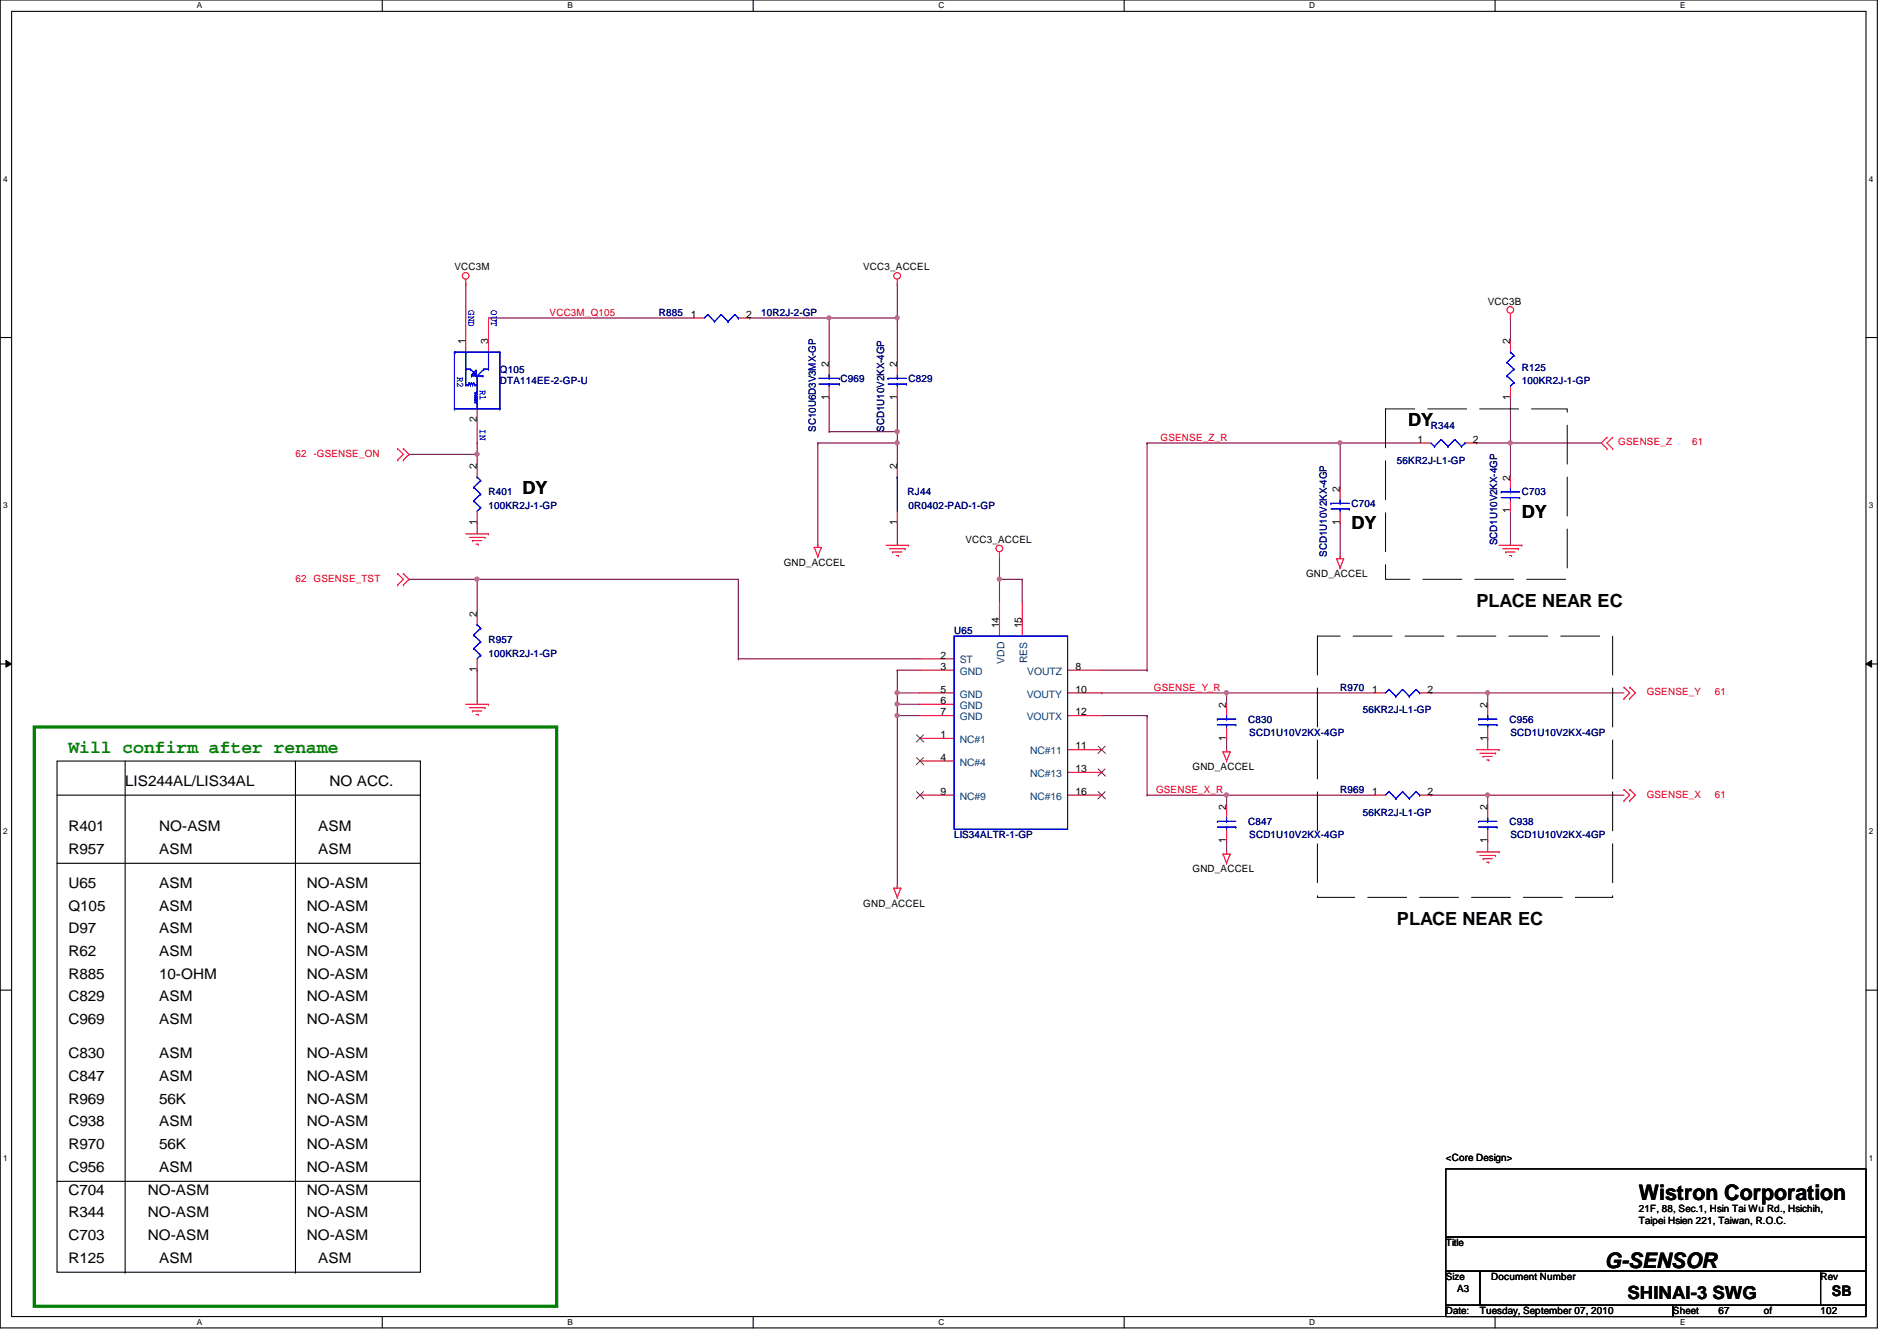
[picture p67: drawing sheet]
<svg xmlns="http://www.w3.org/2000/svg" width="297mm" height="210mm" viewBox="0 0 297 210" stroke-linecap="round" stroke-linejoin="round" font-family="sans-serif">
<defs><g id="words">
<g font-size="3.3">
<text x="256.6" y="187.9">Wistron Corporation</text>
<text x="251.3" y="198.5">G-SENSOR</text>
</g>
<g font-size="2.8">
<text x="220.5" y="66.6">DY</text>
<text x="81.8" y="77.3">DY</text>
<text x="211.6" y="82.8">DY</text>
<text x="238.3" y="81">DY</text>
<text x="231.2" y="95.1">PLACE NEAR EC</text>
<text x="218.7" y="144.9">PLACE NEAR EC</text>
<text x="254.8" y="203.4">SHINAI-3 SWG</text>
</g>
<text font-size="2.8" fill="#008000" x="10.7" y="117.9">Will confirm after rename</text>
<g font-size="2.3">
<text x="19.6" y="123">LIS244AL/LIS34AL</text>
<text x="51.6" y="123">NO ACC.</text>
<text x="10.7" y="130.1">R401</text>
<text x="24.9" y="130.1">NO-ASM</text>
<text x="49.8" y="130.1">ASM</text>
<text x="10.7" y="133.6">R957</text>
<text x="24.9" y="133.6">ASM</text>
<text x="49.8" y="133.6">ASM</text>
<text x="10.7" y="139">U65</text>
<text x="10.7" y="142.5">Q105</text>
<text x="24.9" y="142.5">ASM</text>
<text x="24.9" y="139">ASM</text>
<text x="48" y="142.5">NO-ASM</text>
<text x="48" y="139">NO-ASM</text>
<text x="10.7" y="146.1">D97</text>
<text x="10.7" y="149.6">R62</text>
<text x="24.9" y="149.6">ASM</text>
<text x="24.9" y="146.1">ASM</text>
<text x="48" y="149.6">NO-ASM</text>
<text x="48" y="146.1">NO-ASM</text>
<text x="10.7" y="153.2">R885</text>
<text x="24.9" y="153.2">10-OHM</text>
<text x="48" y="153.2">NO-ASM</text>
<text x="10.7" y="156.8">C829</text>
<text x="10.7" y="160.3">C969</text>
<text x="24.9" y="160.3">ASM</text>
<text x="24.9" y="156.8">ASM</text>
<text x="48" y="160.3">NO-ASM</text>
<text x="48" y="156.8">NO-ASM</text>
<text x="10.7" y="165.7">C830</text>
<text x="24.9" y="165.7">ASM</text>
<text x="48" y="165.7">NO-ASM</text>
<text x="10.7" y="169.2">C847</text>
<text x="10.7" y="172.8">R969</text>
<text x="24.9" y="169.2">ASM</text>
<text x="24.9" y="172.8">56K</text>
<text x="48" y="172.8">NO-ASM</text>
<text x="48" y="169.2">NO-ASM</text>
<text x="10.7" y="176.3">C938</text>
<text x="10.7" y="179.9">R970</text>
<text x="24.9" y="176.3">ASM</text>
<text x="24.9" y="179.9">56K</text>
<text x="48" y="179.9">NO-ASM</text>
<text x="48" y="176.3">NO-ASM</text>
<text x="10.7" y="183.4">C956</text>
<text x="24.9" y="183.4">ASM</text>
<text x="48" y="183.4">NO-ASM</text>
<text x="10.7" y="187">C704</text>
<text x="10.7" y="190.5">R344</text>
<text x="23.2" y="190.5">NO-ASM</text>
<text x="23.2" y="187">NO-ASM</text>
<text x="48" y="190.5">NO-ASM</text>
<text x="48" y="187">NO-ASM</text>
<text x="10.7" y="194.1">C703</text>
<text x="10.7" y="197.7">R125</text>
<text x="23.2" y="194.1">NO-ASM</text>
<text x="24.9" y="197.7">ASM</text>
<text x="48" y="194.1">NO-ASM</text>
<text x="49.8" y="197.7">ASM</text>
<text x="286.8" y="202.9">SB</text>
</g>
<g font-size="1.6">
<text x="71.2" y="42.3">VCC3M</text>
<text x="135.2" y="42.3">VCC3_ACCEL</text>
<text x="233" y="47.7">VCC3B</text>
<text x="72.9" y="53.9" transform="rotate(-90 72.9 53.9)">1</text>
<text x="76.5" y="53.9" transform="rotate(-90 76.5 53.9)">3</text>
<text x="108.2" y="49.7">1</text>
<text x="116.8" y="49.7">2</text>
<text x="236.5" y="53.9" transform="rotate(-90 236.5 53.9)">2</text>
<text x="129.8" y="57.4" transform="rotate(-90 129.8 57.4)">2</text>
<text x="140.5" y="57.4" transform="rotate(-90 140.5 57.4)">2</text>
<text x="129.8" y="62.6" transform="rotate(-90 129.8 62.6)">1</text>
<text x="140.5" y="62.6" transform="rotate(-90 140.5 62.6)">1</text>
<text x="236.5" y="62.6" transform="rotate(-90 236.5 62.6)">1</text>
<text x="74.7" y="66.1" transform="rotate(-90 74.7 66.1)">2</text>
<text x="222" y="69.3">1</text>
<text x="230.6" y="69.3">2</text>
<text x="74.7" y="73.4" transform="rotate(-90 74.7 73.4)">2</text>
<text x="140.5" y="73.4" transform="rotate(-90 140.5 73.4)">2</text>
<text x="209.8" y="77" transform="rotate(-90 209.8 77)">2</text>
<text x="236.5" y="75.2" transform="rotate(-90 236.5 75.2)">2</text>
<text x="74.7" y="82.1" transform="rotate(-90 74.7 82.1)">1</text>
<text x="140.5" y="82.1" transform="rotate(-90 140.5 82.1)">1</text>
<text x="209.8" y="82.1" transform="rotate(-90 209.8 82.1)">1</text>
<text x="236.5" y="80.3" transform="rotate(-90 236.5 80.3)">1</text>
<text x="122.7" y="88.6">GND_ACCEL</text>
<text x="151.2" y="85">VCC3_ACCEL</text>
<text x="204.5" y="90.3">GND_ACCEL</text>
<text x="74.7" y="96.6" transform="rotate(-90 74.7 96.6)">2</text>
<text x="156.5" y="98.3" transform="rotate(-90 156.5 98.3)">14</text>
<text x="160" y="98.3" transform="rotate(-90 160 98.3)">15</text>
<text x="74.7" y="105.2" transform="rotate(-90 74.7 105.2)">1</text>
<text x="147.3" y="103.1">2</text>
<text x="147.3" y="104.9">3</text>
<text x="168.4" y="104.9">8</text>
<text x="147.3" y="108.4">5</text>
<text x="147.3" y="110.2">6</text>
<text x="147.3" y="112">7</text>
<text x="168.4" y="108.4">10</text>
<text x="168.4" y="112">12</text>
<text x="192" y="110.8" transform="rotate(-90 192 110.8)">2</text>
<text x="214.8" y="108.4">1</text>
<text x="223.5" y="108.4">2</text>
<text x="232.9" y="110.8" transform="rotate(-90 232.9 110.8)">2</text>
<text x="147.3" y="115.5">1</text>
<text x="147.3" y="119.1">4</text>
<text x="168.4" y="117.3">11</text>
<text x="192" y="115.9" transform="rotate(-90 192 115.9)">1</text>
<text x="232.9" y="115.9" transform="rotate(-90 232.9 115.9)">1</text>
<text x="147.3" y="124.4">9</text>
<text x="168.4" y="124.4">16</text>
<text x="168.4" y="120.9">13</text>
<text x="186.7" y="120.6">GND_ACCEL</text>
<text x="214.8" y="124.4">1</text>
<text x="223.5" y="124.4">2</text>
<text x="192" y="131.9" transform="rotate(-90 192 131.9)">1</text>
<text x="192" y="126.8" transform="rotate(-90 192 126.8)">2</text>
<text x="232.9" y="131.9" transform="rotate(-90 232.9 131.9)">1</text>
<text x="232.9" y="126.8" transform="rotate(-90 232.9 126.8)">2</text>
<text x="186.7" y="136.6">GND_ACCEL</text>
<text x="135.2" y="141.9">GND_ACCEL</text>
<text x="226.4" y="181.7">&lt;Core Design&gt;</text>
<text x="256.6" y="189.7">21F, 88, Sec.1, Hsin Tai Wu Rd., Hsichih,</text>
<text x="256.6" y="191.6">Taipei Hsien 221, Taiwan, R.O.C.</text>
<text x="226.4" y="195.1">Title</text>
<text x="226.4" y="200.4">Size</text>
<text x="228.2" y="202.2">A3</text>
<text x="233.5" y="200.4">Document Number</text>
<text x="285.1" y="200.4">Rev</text>
<text x="226.4" y="205.7">Date:</text>
<text x="231.7" y="205.7">Tuesday, September 07, 2010</text>
<text x="262" y="205.7">Sheet</text>
<text x="269.1" y="205.7">67</text>
<text x="276.2" y="205.7">of</text>
<text x="285.1" y="205.7">102</text>
</g>
<g font-size="1.6" fill="#00f">
<text x="73.4" y="48.6" transform="rotate(90 73.4 48.6)">GND</text>
<text x="76.9" y="48.6" transform="rotate(90 76.9 48.6)">OUT</text>
<text x="71.6" y="59" transform="rotate(90 71.6 59)">R2</text>
<text x="75.1" y="61" transform="rotate(90 75.1 61)">R1</text>
<text x="75.1" y="67.2" transform="rotate(90 75.1 67.2)">IN</text>
</g>
<g font-size="1.6" fill="#f00">
<text x="86.1" y="49.4">VCC3M_Q105</text>
<text x="46.3" y="71.5">62 -GSENSE_ON</text>
<text x="181.7" y="69">GSENSE_Z_R</text>
<text x="253.4" y="69.7">GSENSE_Z</text>
<text x="265" y="69.7">61</text>
<text x="46.3" y="91.1">62 GSENSE_TST</text>
<text x="180.7" y="108.1">GSENSE_Y_R</text>
<text x="257.8" y="108.8">GSENSE_Y</text>
<text x="268.5" y="108.8">61</text>
<text x="181" y="124.1">GSENSE_X_R</text>
<text x="257.8" y="124.8">GSENSE_X</text>
<text x="268.5" y="124.8">61</text>
</g>
<g font-size="1.6" fill="#000080">
<text x="103.2" y="49.4">R885</text>
<text x="119.2" y="49.4">10R2J-2-GP</text>
<text x="78.3" y="58.3">Q105</text>
<text x="131.6" y="59.8">C969</text>
<text x="142.3" y="59.8">C829</text>
<text x="238.3" y="58">R125</text>
<text x="78.3" y="60.1">DTA114EE-2-GP-U</text>
<text x="238.3" y="60.1">100KR2J-1-GP</text>
<text x="127.8" y="67.6" transform="rotate(-90 127.8 67.6)">SC10U6D3V3MX-GP</text>
<text x="138.4" y="67.6" transform="rotate(-90 138.4 67.6)">SCD1U10V2KX-4GP</text>
<text x="224.1" y="67.2">R344</text>
<text x="76.5" y="77.6">R401</text>
<text x="142.1" y="77.6">RJ44</text>
<text x="218.7" y="72.6">56KR2J-L1-GP</text>
<text x="238.3" y="77.6">C703</text>
<text x="76.5" y="79.7">100KR2J-1-GP</text>
<text x="142.3" y="79.7">0R0402-PAD-1-GP</text>
<text x="211.6" y="79.3">C704</text>
<text x="207.8" y="87.1" transform="rotate(-90 207.8 87.1)">SCD1U10V2KX-4GP</text>
<text x="234.4" y="85.3" transform="rotate(-90 234.4 85.3)">SCD1U10V2KX-4GP</text>
<text x="76.5" y="100.7">R957</text>
<text x="149.4" y="99.2">U65</text>
<text x="76.5" y="102.8">100KR2J-1-GP</text>
<text x="195.4" y="113.1">C830</text>
<text x="209.8" y="108.1">R970</text>
<text x="213.4" y="111.7">56KR2J-L1-GP</text>
<text x="236.3" y="113.1">C956</text>
<text x="195.6" y="115.2">SCD1U10V2KX-4GP</text>
<text x="236.5" y="115.2">SCD1U10V2KX-4GP</text>
<text x="209.8" y="124.1">R969</text>
<text x="149.4" y="131.2">LIS34ALTR-1-GP</text>
<text x="195.4" y="129.1">C847</text>
<text x="195.6" y="131.2">SCD1U10V2KX-4GP</text>
<text x="213.4" y="127.7">56KR2J-L1-GP</text>
<text x="236.3" y="129.1">C938</text>
<text x="236.5" y="131.2">SCD1U10V2KX-4GP</text>
</g>
<g font-size="1.6" fill="#004080">
<text x="150.3" y="103.8">ST</text>
<text x="150.3" y="105.6">GND</text>
<text x="157.3" y="103.9" transform="rotate(-90 157.3 103.9)">VDD</text>
<text x="160.8" y="103.8" transform="rotate(-90 160.8 103.8)">RES</text>
<text x="160.9" y="105.6">VOUTZ</text>
<text x="150.3" y="109.2">GND</text>
<text x="150.3" y="111">GND</text>
<text x="150.3" y="112.7">GND</text>
<text x="160.8" y="109.2">VOUTY</text>
<text x="160.8" y="112.7">VOUTX</text>
<text x="150.3" y="116.3">NC#1</text>
<text x="150.3" y="119.8">NC#4</text>
<text x="161.3" y="118.1">NC#11</text>
<text x="150.3" y="125.2">NC#9</text>
<text x="161.3" y="125.2">NC#16</text>
<text x="161.3" y="121.6">NC#13</text>
</g>
<g font-size="1.3">
<text x="30.8" y="1.3">A</text>
<text x="88.9" y="1.3">B</text>
<text x="146.9" y="1.3">C</text>
<text x="205" y="1.3">D</text>
<text x="263.1" y="1.3">E</text>
<text x=".5" y="28.4">4</text>
<text x="292.6" y="28.4">4</text>
<text x=".5" y="79.5">3</text>
<text x="292.6" y="79.5">3</text>
<text x=".5" y="130.6">2</text>
<text x="292.6" y="130.6">2</text>
<text x=".5" y="181.7">1</text>
<text x="292.6" y="181.7">1</text>
<text x="30.8" y="207.4">A</text>
<text x="88.9" y="207.4">B</text>
<text x="146.9" y="207.4">C</text>
<text x="205" y="207.4">D</text>
<text x="263.1" y="207.4">E</text>
</g>
</g></defs>
<path d="M0 0h294v207.9h-294zM1.8 1.8h290.4v204.3h-290.4z" fill="none" stroke="#000" stroke-width=".17"/>
<g fill="#fff">
<path d="M30.8 .2h.8v1.4h-.8z"/>
<path d="M30.8 206.2h.8v1.4h-.8z"/>
</g>
<path d="M59.9 0v1.8M59.9 206.1v1.8" fill="none" stroke="#000" stroke-width=".17"/>
<g fill="#fff">
<path d="M88.9 .2h.8v1.4h-.8z"/>
<path d="M88.9 206.2h.8v1.4h-.8z"/>
</g>
<path d="M117.9 0v1.8M117.9 206.1v1.8" fill="none" stroke="#000" stroke-width=".17"/>
<g fill="#fff">
<path d="M146.9 .2h.9v1.4h-.9z"/>
<path d="M146.9 206.2h.9v1.4h-.9z"/>
</g>
<path d="M176 0v1.8M176 206.1v1.8" fill="none" stroke="#000" stroke-width=".17"/>
<g fill="#fff">
<path d="M205 .2h.9v1.4h-.9z"/>
<path d="M205 206.2h.9v1.4h-.9z"/>
</g>
<path d="M234.1 0v1.8M234.1 206.1v1.8" fill="none" stroke="#000" stroke-width=".17"/>
<g fill="#fff">
<path d="M263.1 .2h.8v1.4h-.8z"/>
<path d="M263.1 206.2h.8v1.4h-.8z"/>
<path d="M.5 27.3h.7v1.4h-.7z"/>
<path d="M292.6 27.3h.7v1.4h-.7z"/>
<path d="M.5 78.4h.7v1.4h-.7z"/>
<path d="M292.6 78.4h.7v1.4h-.7z"/>
</g>
<path d="M0 52.8h1.8M292.2 52.8h1.8" fill="none" stroke="#000" stroke-width=".17"/>
<g fill="#fff">
<path d="M.5 129.5h.7v1.4h-.7z"/>
<path d="M292.6 129.5h.7v1.4h-.7z"/>
</g>
<path d="M0 103.9h1.8M292.2 103.9h1.8" fill="none" stroke="#000" stroke-width=".17"/>
<path d="M.9 103.4l.9 .5-.9 .5zM292.2 103.9l.9-.5v1z" fill="#000"/>
<path d="M.9 103.4l.9 .5-.9 .5zM292.2 103.9l.9-.5v1z" fill="none" stroke="#000" stroke-width=".16"/>
<g fill="#fff">
<path d="M.5 180.5h.7v1.4h-.7z"/>
<path d="M292.6 180.5h.7v1.4h-.7z"/>
</g>
<path d="M0 155h1.8M292.2 155h1.8" fill="none" stroke="#000" stroke-width=".17"/>
<path d="M140.5 108.5h.1M140.5 108.5v1.7" fill="none" stroke="#800040" stroke-width=".17"/>
<circle cx="140.5" cy="108.4" r=".32" fill="#f0f"/>
<circle cx="140.5" cy="108.4" r=".32" fill="none" stroke="#f0f" stroke-width=".17"/>
<path d="M140.5 110.2h.1M140.5 104.9h.1M140.5 112h.1M140.5 110.2h3.6M140.5 104.9h3.6M140.5 112h3.6" fill="none" stroke="#800040" stroke-width=".17"/>
<circle cx="140.5" cy="112" r=".32" fill="#f0f"/>
<circle cx="140.5" cy="112" r=".32" fill="none" stroke="#f0f" stroke-width=".17"/>
<path d="M64 71.1h.1M64 71.1h10.7" fill="none" stroke="#800040" stroke-width=".17"/>
<circle cx="74.7" cy="71.1" r=".32" fill="#f0f"/>
<circle cx="74.7" cy="71.1" r=".32" fill="none" stroke="#f0f" stroke-width=".17"/>
<g fill="none" stroke="#800040" stroke-width=".17">
<path d="M72.9 44.4h.1M72.9 44.4v5.4M74.7 71.1h.1M74.7 69.3h.1M74.7 69.3v3.6M129.8 67.6h.1M129.8 62.2h.1M129.8 62.2v5.4M140.5 62.2h.1M140.5 62.2v5.4h-10.7M74.7 81.8h.1M74.7 81.8v1.8"/>
<path d="M156.5 90.7h.1M156.5 90.7h3.6M156.5 90.7v3.5M160.1 90.7h.1M160.1 90.7v3.5"/>
</g>
<circle cx="156.5" cy="90.7" r=".32" fill="#f0f"/>
<circle cx="156.5" cy="90.7" r=".32" fill="none" stroke="#f0f" stroke-width=".17"/>
<path d="M140.5 49.8h.1M140.5 49.8v7.1" fill="none" stroke="#800040" stroke-width=".17"/>
<circle cx="140.5" cy="49.8" r=".32" fill="#f0f"/>
<circle cx="140.5" cy="49.8" r=".32" fill="none" stroke="#f0f" stroke-width=".17"/>
<path d="M115.6 103.1h.1M115.6 103.1h28.5M140.5 110.2h.1M140.5 110.2v1.8" fill="none" stroke="#800040" stroke-width=".17"/>
<circle cx="140.5" cy="110.2" r=".32" fill="#f0f"/>
<circle cx="140.5" cy="110.2" r=".32" fill="none" stroke="#f0f" stroke-width=".17"/>
<path d="M76.5 49.8h.1M76.5 49.8h32M117.4 49.8h.1M117.4 49.8h12.4M129.8 49.8h.1M129.8 49.8v7.1" fill="none" stroke="#800040" stroke-width=".17"/>
<circle cx="129.8" cy="49.8" r=".32" fill="#f0f"/>
<circle cx="129.8" cy="49.8" r=".32" fill="none" stroke="#f0f" stroke-width=".17"/>
<path d="M74.7 90.7h.1M74.7 90.7v5.3M74.7 90.7h40.9" fill="none" stroke="#800040" stroke-width=".17"/>
<circle cx="74.7" cy="90.7" r=".32" fill="#f0f"/>
<circle cx="74.7" cy="90.7" r=".32" fill="none" stroke="#f0f" stroke-width=".17"/>
<path d="M129.8 49.8h.1M129.8 49.8h10.7M140.5 69.3h.1M140.5 69.3v3.6M64 90.7h.1M64 90.7h10.7M156.5 87.1h.1M156.5 87.1v3.6M74.7 104.9h.1M74.7 104.9v5.3" fill="none" stroke="#800040" stroke-width=".17"/>
<circle cx="140.5" cy="69.3" r=".32" fill="#f0f"/>
<circle cx="140.5" cy="69.3" r=".32" fill="none" stroke="#f0f" stroke-width=".17"/>
<path d="M128.1 69.3h.1M128.1 69.3v16M140.5 67.6h.1M140.5 67.6v1.7h-12.4M140.5 81.8h.1M140.5 81.8v3.5" fill="none" stroke="#800040" stroke-width=".17"/>
<circle cx="140.5" cy="67.5" r=".32" fill="#f0f"/>
<circle cx="140.5" cy="67.5" r=".32" fill="none" stroke="#f0f" stroke-width=".17"/>
<path d="M140.5 44.4h.1M140.5 44.4v5.4M231.2 69.3h.1M231.2 69.3h5.3M236.5 69.3h.1M236.5 69.3v5.4M115.6 90.7v12.4M115.6 103.1h.1M140.5 112h.1M140.5 112v26.7" fill="none" stroke="#800040" stroke-width=".17"/>
<circle cx="236.5" cy="69.3" r=".32" fill="#f0f"/>
<circle cx="236.5" cy="69.3" r=".32" fill="none" stroke="#f0f" stroke-width=".17"/>
<g fill="none" stroke="#800040" stroke-width=".17">
<path d="M236.5 49.8h.1M236.5 49.8v3.5M236.5 62.2h.1M236.5 69.3h.1M236.5 62.2v7.1M236.5 69.3h14.2M236.5 80h.1M236.5 80v5.3M192.1 115.6h.1M192.1 108.5h.1M192.1 108.5h23.1M192.1 115.6v1.7"/>
<path d="M224.1 108.5h.1M224.1 108.5h8.9M192.1 124.5h.1M192.1 124.5v1.7M224.1 124.5h.1M224.1 124.5h30.2M233 124.5h.1"/>
</g>
<circle cx="232.9" cy="124.4" r=".32" fill="#f0f"/>
<circle cx="232.9" cy="124.4" r=".32" fill="none" stroke="#f0f" stroke-width=".17"/>
<path d="M233 108.5h.1M233 108.5v1.7M233 108.5h21.3M192.1 131.6h.1M192.1 131.6v1.7M233 131.6h.1M233 131.6v1.7" fill="none" stroke="#800040" stroke-width=".17"/>
<circle cx="232.9" cy="108.4" r=".32" fill="#f0f"/>
<circle cx="232.9" cy="108.4" r=".32" fill="none" stroke="#f0f" stroke-width=".17"/>
<path d="M172.5 108.5h.1M172.5 108.5h19.6M192.1 108.5h.1M192.1 108.5v1.7M233 115.6h.1M233 115.6v1.7M179.6 124.5h.1M179.6 124.5h12.5M233 124.5h.1M233 124.5v1.7" fill="none" stroke="#800040" stroke-width=".17"/>
<circle cx="192" cy="108.4" r=".32" fill="#f0f"/>
<circle cx="192" cy="108.4" r=".32" fill="none" stroke="#f0f" stroke-width=".17"/>
<path d="M192.1 124.5h.1M192.1 124.5h23.1" fill="none" stroke="#800040" stroke-width=".17"/>
<circle cx="192" cy="124.4" r=".32" fill="#f0f"/>
<circle cx="192" cy="124.4" r=".32" fill="none" stroke="#f0f" stroke-width=".17"/>
<path d="M209.8 69.3h.1M209.8 69.3v7.2M209.8 69.3h12.5M209.8 81.8h.1M209.8 81.8v5.3M140.5 108.5h.1M140.5 104.9h.1M140.5 108.5h3.6M140.5 104.9v3.6" fill="none" stroke="#800040" stroke-width=".17"/>
<circle cx="209.8" cy="69.3" r=".32" fill="#f0f"/>
<circle cx="209.8" cy="69.3" r=".32" fill="none" stroke="#f0f" stroke-width=".17"/>
<path d="M179.6 69.3h.1M179.6 69.3h30.2M179.6 69.3v35.6M172.5 112h7.1M172.5 104.9h7.1M179.6 112h.1M179.6 104.9h.1M179.6 112v12.5" fill="none" stroke="#800040" stroke-width=".17"/>
<g fill="none" stroke="#f00" stroke-width=".17">
<path d="M72.9 44.4h.1M72.9 43.7v.7M72.9 49.8v5.3M76.5 49.8v5.3M108.5 49.8h1.8M115.6 49.8h1.8M129.8 56.9v1.8M140.5 44.4h.1M140.5 43.7v.7M140.5 56.9v1.8M236.5 49.8h.1M236.5 49.1v.7"/>
<path d="M236.5 53.3v1.8M62.3 70.2h.1M62.3 72h.1M62.3 70.2l.9 .9-.9 .9M63.2 72h.1M63.2 70.2h.1M63.2 70.2l.8 .9-.8 .9M74.7 64v5.3M74.7 72.9v1.8M129.8 60.5v1.7M140.5 60.5v1.7M140.5 72.9v1.8"/>
<path d="M209.8 76.5v1.7M222.3 69.3h1.8M229.4 69.3h1.8M236.5 60.5v1.7M236.5 74.7v1.8M236.5 78.2v1.8M251.6 68.5h.1M251.6 70.2h.1M251.6 68.5l-.9 .8 .9 .9M252.5 70.2h.1M252.5 68.5h.1M252.5 68.5l-.9 .8 .9 .9"/>
<path d="M62.3 89.8h.1M62.3 91.6h.1M62.3 89.8l.9 .9-.9 .9M63.2 91.6h.1M63.2 89.8h.1M63.2 89.8l.8 .9-.8 .9M72.9 83.6h3.6M73.5 84.1h2.4M74 84.6h.1M74 84.6h1.4M74.5 85.2h.4M74.7 80v1.8"/>
<path d="M74.7 96v1.8M74.9 85.2h.1M75.9 84.1h.1M76.5 83.6h.1M127.5 85.7h.1M127.5 85.7h1.1M127.5 85.7l.6 1.4M128.1 85.3h.1M128.1 87.1h.1M128.1 85.3v.4M128.6 85.7h.1M128.6 85.7l-.5 1.4"/>
<path d="M138.7 85.3h3.6M139.3 85.9h2.4M139.8 86.4h.1M139.8 86.4h1.4M140.3 87h.4M140.5 80v1.8M140.7 87h.1M141.7 85.9h.1M142.3 85.3h.1M156.5 87.1h.1M156.5 86.4v.7M156.5 94.2v5.4"/>
<path d="M160.1 94.2v5.4M209.3 87.5h.1M209.3 87.5h1.1M209.3 87.5l.5 1.4M209.8 87.1h.1M209.8 88.9h.1M209.8 80v1.8M209.8 87.1v.4M210.4 87.5h.1M210.4 87.5l-.6 1.4M234.7 85.3h3.6M235.3 85.9h2.4"/>
<path d="M235.8 86.4h.1M235.8 86.4h1.4M236.3 87h.4M236.7 87h.1M237.7 85.9h.1M238.3 85.3h.1M72.9 110.2h3.6M73.5 110.8h2.4M74 111.3h.1M74 111.3h1.4M74.5 111.8h.4M74.7 103.1v1.8"/>
<path d="M74.9 111.8h.1M75.9 110.8h.1M76.5 110.2h.1M144.1 110.2h5.3M144.1 103.1h5.3M144.1 104.9h5.3M144.1 108.5h5.3M144.1 112h5.3M144.1 115.6h5.3M144.1 119.1h5.3M167.2 117.3h5.3M167.2 104.9h5.3"/>
<path d="M167.2 108.5h5.3M167.2 112h5.3M191.5 117.7h.1M191.5 117.7h1.1M191.5 117.7l.6 1.4M192.1 117.3h.1M192.1 119.1h.1M192.1 110.2v1.8M192.1 113.8v1.8M192.1 117.3v.4M192.6 117.7h.1M192.6 117.7l-.5 1.4"/>
<path d="M215.2 108.5h1.8M222.3 108.5h1.8M231.2 117.3h3.5M231.7 117.9h2.5M232.2 118.4h.1M232.2 118.4h1.5M232.8 119h.3M233 110.2v1.8M233 113.8v1.8M233.1 119h.1M234.2 117.9h.1M234.7 117.3h.1"/>
<path d="M254.3 109.3h.1M254.3 107.6h.1M254.3 107.6l.9 .9-.9 .8M255.2 109.3h.1M255.2 107.6h.1M255.2 107.6l.9 .9-.9 .8M140 139h.1M140 139h1.1M140 139l.5 1.5M140.5 138.7h.1M140.5 138.7v.3M141.1 139h.1"/>
<path d="M141.1 139l-.6 1.5M144.1 124.5h5.3M167.2 124.5h5.3M167.2 120.9h5.3M191.5 133.7h.1M191.5 133.7h1.1M191.5 133.7l.6 1.4M192.1 133.3h.1M192.1 135.1h.1M192.1 126.2v1.8M192.1 129.8v1.8M192.1 133.3v.4"/>
<path d="M192.6 133.7h.1M192.6 133.7l-.5 1.4M215.2 124.5h1.8M222.3 124.5h1.8M231.2 133.3h3.5M231.7 133.9h2.5M232.2 134.4h.1M232.2 134.4h1.5M232.8 135h.3M233 126.2v1.8M233 129.8v1.8M233.1 135h.1"/>
<path d="M234.2 133.9h.1M234.7 133.3h.1M254.3 125.3h.1M254.3 123.6h.1M254.3 123.6l.9 .9-.9 .8M255.2 125.3h.1M255.2 123.6h.1M255.2 123.6l.9 .9-.9 .8M140.5 140.5h.1"/>
<circle cx="72.9" cy="43.2" r=".52"/>
<circle cx="140.5" cy="43.2" r=".52"/>
<circle cx="236.5" cy="48.5" r=".52"/>
<circle cx="156.5" cy="85.8" r=".52"/>
</g>
<g fill="none" stroke="#000" stroke-width=".17">
<path d="M8.9 119.1h56.9v80h-56.9zM19.6 119.1v80M46.3 119.1v80M8.9 124.5h56.9M8.9 135.1h56.9M65.8 124.5h.1M65.8 135.1h.1M8.9 184.9h56.9M19.6 199.1h.1M46.3 199.1h.1M65.8 184.9h.1M226.4 183h65.8v10.6h-65.8z"/>
<path d="M226.4 193.6h65.8v5.4h-65.8zM226.4 199h5.3v5.3h-5.3zM231.7 199h53.4v5.3h-53.4zM285.1 199h7.1v5.3h-7.1zM226.4 204.3h35.6v1.8h-35.6zM262 204.3h30.2v1.8h-30.2z"/>
</g>
<path d="M217 64h28.4v26.7h-28.4zM206.3 99.6h46.2v40.9h-46.2z" fill="none" stroke="#000" stroke-width=".16" stroke-dasharray="6.1 2"/>
<path d="M5.4 113.8h81.8v90.7h-81.8z" fill="none" stroke="#008000" stroke-width=".51"/>
<g fill="none" stroke="#00f" stroke-width=".17">
<path d="M71.2 55.1h.1M71.2 55.1h7.1M71.2 55.1v8.9M71.3 55.1h.1M72.9 57.8h.1M72.9 55.1h.1M72.9 57.8h.8M72.9 55.1v5.2M73.5 59.9h.1M73.5 59.9l.2 .4M73.5 59.9l-.2 .4M73.7 57.8h.1"/>
<path d="M73.7 57.8l1 1M73.8 58.8h.1M73.8 59.9h.1M73.8 58.7h.1M73.8 58.8h1.8M73.8 59.9l.2 .4M73.8 59.9l-.1 .4M73.8 58.7h.7M74.2 59.9h.1M74.2 59.9l.2 .4M74.2 59.9l-.2 .4M74.4 58.7h.1"/>
<path d="M74.5 58h.1M74.5 58.7h.1M74.5 58v.7M74.5 58l-.7 .7M74.7 58.8h.1M74.7 58.8v2.5M75.6 58.8h.1M75.8 57.8h.1M75.8 57.8h.7M75.8 57.8l-1.1 1M76.5 57.8h.1M76.5 55.1h.1"/>
<path d="M76.5 55.1v2.7M78.3 55.1h.1M78.3 55.1v8.9M110.8 49.2h.1M110.8 49.2l-.5 .6M110.8 49.2l1.1 1.1M111.9 50.3h.1M112.9 49.2h.1M112.9 49.2l-1 1.1M112.9 49.2l1.1 1.1M114 50.3h.1M115.1 49.2h.1"/>
<path d="M115.1 49.2l-1.1 1.1M115.1 49.2l.5 .6M115.6 49.8h.1M128.2 59.2h3.2M129.8 59.2h.1M129.8 58.7v.5M131.4 59.2h.1M139.1 59.2h.1M139.1 59.2h2.8M140.5 59.2h.1M140.5 58.7v.5M236 58.8h.1"/>
<path d="M236 56.7h.1M236 58.8l1.1 1.1M236 56.7l1.1 1.1M236.5 55.1h.1M236.5 55.1l.6 .6M237.1 59.9h.1M237.1 57.8h.1M237.1 55.7h.1M237.1 59.9l-.6 .6M237.1 57.8l-1.1 1M237.1 55.7l-1.1 1M71.2 64h.1"/>
<path d="M71.2 64h7.1M72.9 60.3h.1M72.9 60.3h.4M73.3 60.3h.1M73.7 60.3h.1M74 60.3h.1M74.2 78.4h.1M74.2 76.3h.1M74.2 78.4l1.1 1.1M74.2 76.3l1.1 1M74.4 62.9h.1M74.4 62.6h.1"/>
<path d="M74.4 62.2h.1M74.4 61.9h.1M74.4 61.5h.1M74.4 60.3h.1M74.4 62.9l.3 .2M74.4 62.6l.3 .2M74.4 62.2l.3 .2M74.4 61.9l.3 .2M74.4 61.5l.3 .2M74.4 60.3h.3M74.7 63.1h.1M74.7 62.8h.1"/>
<path d="M74.7 62.4h.1M74.7 62.1h.1M74.7 61.7h.1M74.7 61.3h.1M74.7 74.7h.1M74.7 63.1v.9M74.7 62.8l-.3 .1M74.7 62.4l-.3 .2M74.7 62.1l-.3 .1M74.7 61.7l-.3 .2M74.7 61.3l-.3 .2M74.7 74.7l.6 .5"/>
<path d="M75.3 79.5h.1M75.3 77.3h.1M75.3 75.2h.1M75.3 79.5l-.6 .5M75.3 77.3l-1.1 1.1M75.3 75.2l-1.1 1.1M78.3 64h.1M128.2 60.1h3.2M129.8 60.1h.1M129.8 60.1v.4M131.4 60.1h.1M139.1 60.1h2.8"/>
<path d="M140.5 74.7h.1M140.5 60.1h.1M140.5 60.1v.4M140.5 74.7v5.3M141.9 60.1h.1M208.4 78.8h.1M208.4 79.7h2.9M208.4 78.8h2.9M209.8 79.7h.1M209.8 78.8h.1M209.8 78.2v.6M209.8 79.7v.3"/>
<path d="M211.3 79.7h.1M224.1 69.3l.5 .6M224.6 69.9h.1M225.7 68.8h.1M225.7 68.8l-1.1 1.1M225.7 68.8l1 1.1M226.7 69.9h.1M227.8 68.8h.1M227.8 68.8l-1.1 1.1M227.8 68.8l1.1 1.1M228.9 69.9h.1M229.4 69.3h.1"/>
<path d="M229.4 69.3l-.5 .6M235.1 77h.1M235.1 77.9h2.9M235.1 77h2.9M236.5 77.9h.1M236.5 77h.1M236.5 76.5v.5M236.5 77.9v.3M238 77.9h.1M74.2 99.4h.1M74.2 99.4l1.1 1.1M74.7 97.8h.1"/>
<path d="M74.7 97.8l.6 .5M75.3 98.3h.1M75.3 98.3l-1.1 1.1M149.4 99.6h17.8v30.2h-17.8zM74.2 101.5h.1M74.2 101.5l1.1 1.1M75.3 102.6h.1M75.3 100.5h.1M75.3 102.6l-.6 .5M75.3 100.5l-1.1 1M190.6 112.6h.1M190.6 113.5h2.9"/>
<path d="M190.6 112.6h2.9M192.1 113.5h.1M192.1 112.6h.1M192.1 112v.6M192.1 113.5v.3M193.5 113.5h.1M217.5 107.9h.1M217.5 107.9l-.5 .6M217.5 107.9l1.1 1.1M218.6 109h.1M219.6 107.9h.1M219.6 107.9l-1 1.1"/>
<path d="M219.6 107.9l1.1 1.1M220.7 109h.1M221.7 107.9h.1M221.7 107.9l-1 1.1M221.7 107.9l.6 .6M222.3 108.5h.1M231.5 112.6h.1M231.5 113.5h2.9M231.5 112.6h2.9M233 113.5h.1M233 112.6h.1M233 112v.6"/>
<path d="M233 113.5v.3M234.4 113.5h.1M190.6 128.6h.1M190.6 129.5h2.9M190.6 128.6h2.9M192.1 129.5h.1M192.1 128.6h.1M192.1 128v.6M192.1 129.5v.3M193.5 129.5h.1M217.5 123.9h.1M217.5 123.9l-.5 .6"/>
<path d="M217.5 123.9l1.1 1.1M218.6 125h.1M219.6 123.9h.1M219.6 123.9l-1 1.1M219.6 123.9l1.1 1.1M220.7 125h.1M221.7 123.9h.1M221.7 123.9l-1 1.1M221.7 123.9l.6 .6M222.3 124.5h.1M231.5 128.6h.1M231.5 129.5h2.9"/>
<path d="M231.5 128.6h2.9M233 129.5h.1M233 128.6h.1M233 128v.6M233 129.5v.3M234.4 129.5h.1"/>
</g>
<path d="M143.5 115l1.1 1.2M143.5 118.6l1.1 1.1M144.6 115l-1.1 1.2M144.6 118.6l-1.1 1.1M172 116.8l1.1 1.1M173.1 116.8l-1.2 1.1M143.5 123.9l1.1 1.2M144.6 123.9l-1.1 1.2M172 123.9l1.1 1.2M172 120.4l1.1 1.1M173.1 123.9l-1.2 1.2M173.1 120.4l-1.2 1.1" fill="none" stroke="#804000" stroke-width=".16"/>
<circle cx="140.5" cy="108.4" r=".32" fill="#f0f"/>
<circle cx="140.5" cy="108.4" r=".32" fill="none" stroke="#f0f" stroke-width=".17"/>
<circle cx="140.5" cy="112" r=".32" fill="#f0f"/>
<circle cx="140.5" cy="112" r=".32" fill="none" stroke="#f0f" stroke-width=".17"/>
<circle cx="74.7" cy="71.1" r=".32" fill="#f0f"/>
<circle cx="74.7" cy="71.1" r=".32" fill="none" stroke="#f0f" stroke-width=".17"/>
<circle cx="156.5" cy="90.7" r=".32" fill="#f0f"/>
<circle cx="156.5" cy="90.7" r=".32" fill="none" stroke="#f0f" stroke-width=".17"/>
<circle cx="140.5" cy="49.8" r=".32" fill="#f0f"/>
<circle cx="140.5" cy="49.8" r=".32" fill="none" stroke="#f0f" stroke-width=".17"/>
<circle cx="140.5" cy="110.2" r=".32" fill="#f0f"/>
<circle cx="140.5" cy="110.2" r=".32" fill="none" stroke="#f0f" stroke-width=".17"/>
<circle cx="129.8" cy="49.8" r=".32" fill="#f0f"/>
<circle cx="129.8" cy="49.8" r=".32" fill="none" stroke="#f0f" stroke-width=".17"/>
<circle cx="74.7" cy="90.7" r=".32" fill="#f0f"/>
<circle cx="74.7" cy="90.7" r=".32" fill="none" stroke="#f0f" stroke-width=".17"/>
<circle cx="140.5" cy="69.3" r=".32" fill="#f0f"/>
<circle cx="140.5" cy="69.3" r=".32" fill="none" stroke="#f0f" stroke-width=".17"/>
<circle cx="140.5" cy="67.5" r=".32" fill="#f0f"/>
<circle cx="140.5" cy="67.5" r=".32" fill="none" stroke="#f0f" stroke-width=".17"/>
<circle cx="236.5" cy="69.3" r=".32" fill="#f0f"/>
<circle cx="236.5" cy="69.3" r=".32" fill="none" stroke="#f0f" stroke-width=".17"/>
<circle cx="232.9" cy="124.4" r=".32" fill="#f0f"/>
<circle cx="232.9" cy="124.4" r=".32" fill="none" stroke="#f0f" stroke-width=".17"/>
<circle cx="232.9" cy="108.4" r=".32" fill="#f0f"/>
<circle cx="232.9" cy="108.4" r=".32" fill="none" stroke="#f0f" stroke-width=".17"/>
<circle cx="192" cy="108.4" r=".32" fill="#f0f"/>
<circle cx="192" cy="108.4" r=".32" fill="none" stroke="#f0f" stroke-width=".17"/>
<circle cx="192" cy="124.4" r=".32" fill="#f0f"/>
<circle cx="192" cy="124.4" r=".32" fill="none" stroke="#f0f" stroke-width=".17"/>
<circle cx="209.8" cy="69.3" r=".32" fill="#f0f"/>
<circle cx="209.8" cy="69.3" r=".32" fill="none" stroke="#f0f" stroke-width=".17"/>
<use href="#words"/>
</svg>
